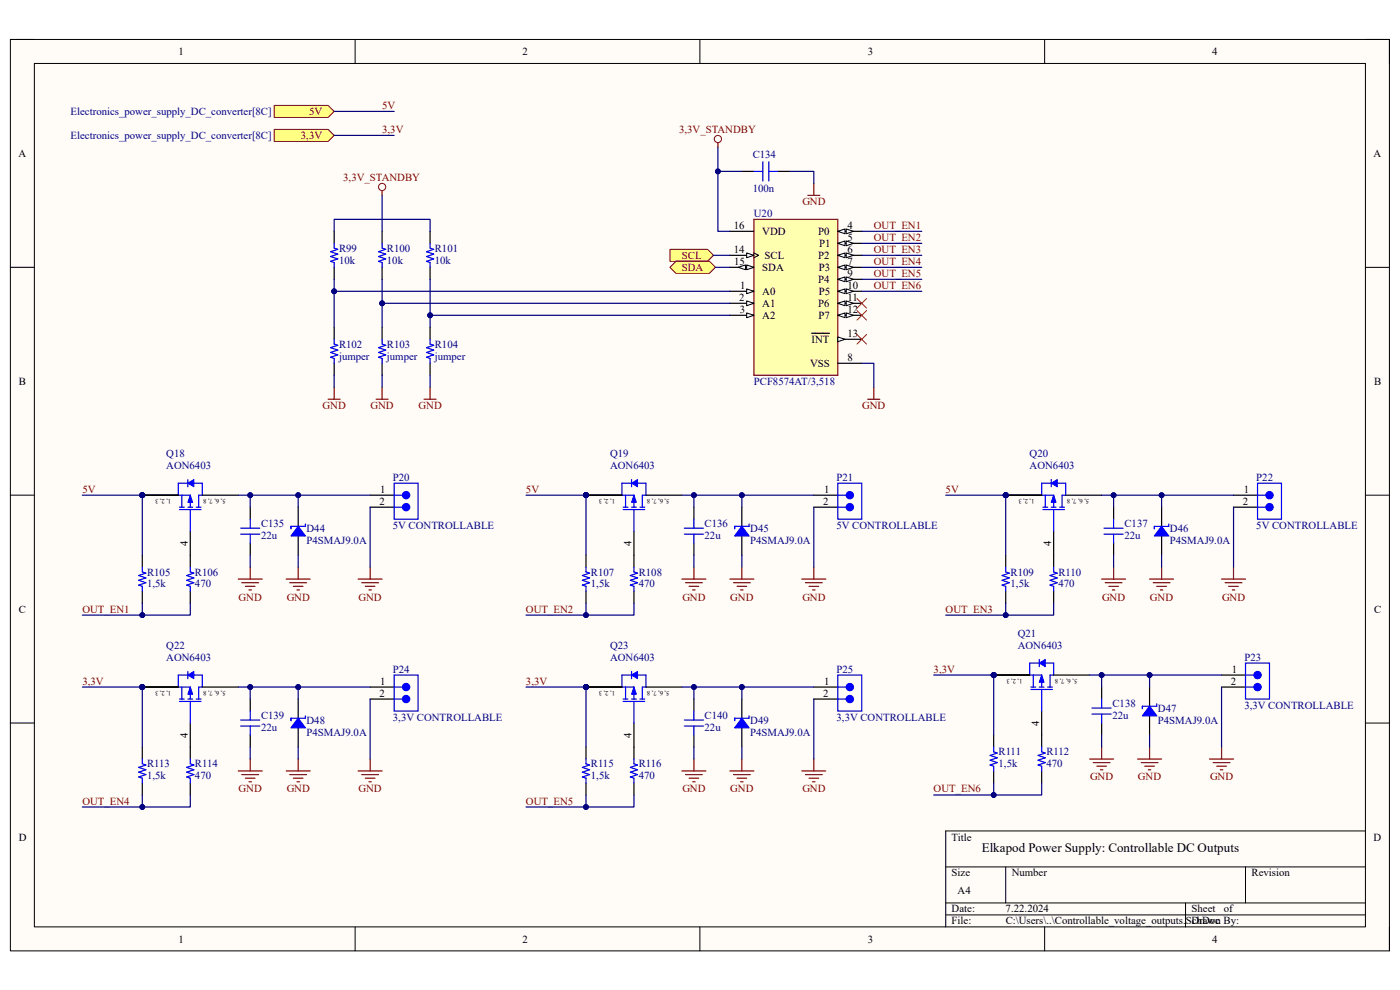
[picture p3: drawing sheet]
<svg xmlns="http://www.w3.org/2000/svg" width="297mm" height="210mm" viewBox="0 0 297 210" stroke-linecap="round" stroke-linejoin="round" font-family="sans-serif">
<defs><g id="words">
<text font-size="2.8" x="208.3" y="180.8">Elkapod Power Supply: Controllable DC Outputs</text>
<g font-size="2.3">
<text x="37.9" y="11.7">1</text>
<text x="110.9" y="11.7">2</text>
<text x="184.1" y="11.7">3</text>
<text x="257.1" y="11.7">4</text>
<text x="3.9" y="33.3">A</text>
<text x="291.4" y="33.3">A</text>
<text x="155.7" y="53.6">14</text>
<text x="155.7" y="48.6">16</text>
<text x="161.7" y="49.8">VDD</text>
<text x="173.6" y="49.8">P0</text>
<text x="173.8" y="52.4">P1</text>
<text x="179.8" y="48.6">4</text>
<text x="179.8" y="51.1">5</text>
<text x="179.8" y="53.6">6</text>
<text x="155.7" y="56.2">15</text>
<text x="161.7" y="57.4">SDA</text>
<text x="162.2" y="54.9">SCL</text>
<text x="173.6" y="54.9">P2</text>
<text x="173.6" y="60">P4</text>
<text x="173.7" y="57.4">P3</text>
<text x="179.8" y="56.2">7</text>
<text x="179.8" y="58.7">9</text>
<text x="156.8" y="63.8">2</text>
<text x="157" y="61.3">1</text>
<text x="161.7" y="62.6">A0</text>
<text x="161.7" y="65.1">A1</text>
<text x="173.6" y="65.1">P6</text>
<text x="173.7" y="62.6">P5</text>
<text x="179.8" y="61.3">10</text>
<text x="179.8" y="63.8">11</text>
<text x="156.9" y="66.4">3</text>
<text x="161.7" y="67.6">A2</text>
<text x="173.7" y="67.6">P7</text>
<text x="179.8" y="71.5">13</text>
<text x="179.8" y="66.4">12</text>
<text x="171.9" y="77.8">VSS</text>
<text x="172.2" y="72.7">INT</text>
<text x="179.8" y="76.5">8</text>
<text x="4" y="81.6">B</text>
<text x="291.5" y="81.6">B</text>
<text x="80.5" y="107.1">2</text>
<text x="80.7" y="104.5">1</text>
<text x="174.7" y="107.1">2</text>
<text x="174.8" y="104.5">1</text>
<text x="263.7" y="107.1">2</text>
<text x="263.9" y="104.5">1</text>
<text x="39.9" y="115.8" transform="rotate(-90 39.9 115.8)">4</text>
<text x="134" y="115.8" transform="rotate(-90 134 115.8)">4</text>
<text x="223" y="115.8" transform="rotate(-90 223 115.8)">4</text>
<text x="4" y="130">C</text>
<text x="291.5" y="130">C</text>
<text x="261.3" y="142.7">1</text>
<text x="80.5" y="147.8">2</text>
<text x="80.7" y="145.2">1</text>
<text x="174.7" y="147.8">2</text>
<text x="174.8" y="145.2">1</text>
<text x="261.2" y="145.2">2</text>
<text x="220.5" y="153.9" transform="rotate(-90 220.5 153.9)">4</text>
<text x="39.9" y="156.5" transform="rotate(-90 39.9 156.5)">4</text>
<text x="134" y="156.5" transform="rotate(-90 134 156.5)">4</text>
<text x="4" y="178.3">D</text>
<text x="201.9" y="178.3">Title</text>
<text x="291.4" y="178.3">D</text>
<text x="201.9" y="185.9">Size</text>
<text x="214.6" y="185.9">Number</text>
<text x="265.5" y="185.9">Revision</text>
<text x="203.2" y="189.7">A4</text>
<text x="201.9" y="193.5">Date:</text>
<text x="201.9" y="196.1">File:</text>
<text x="213.3" y="193.5">7.22.2024</text>
<text x="213.4" y="196.1">C:\Users\..\Controllable_voltage_outputs.SchDoc</text>
<text x="252.8" y="196.1">Drawn By:</text>
<text x="252.8" y="193.5">Sheet</text>
<text x="259.6" y="193.5">of</text>
<text x="37.9" y="199.9">1</text>
<text x="110.9" y="199.9">2</text>
<text x="184.1" y="199.9">3</text>
<text x="257.1" y="199.9">4</text>
</g>
<g font-size="2.3" fill="#800000">
<text x="81.1" y="23.1">5V</text>
<text x="63.8" y="29.5">3,3V</text>
<text x="65.6" y="24.4">5V</text>
<text x="81.1" y="28.2">3,3V</text>
<text x="144.1" y="28.2">3,3V_STANDBY</text>
<text x="72.8" y="38.4">3,3V_STANDBY</text>
<text x="170.2" y="43.5">GND</text>
<text x="185.4" y="48.6">OUT_EN1</text>
<text x="185.4" y="51.1">OUT_EN2</text>
<text x="185.4" y="53.6">OUT_EN3</text>
<text x="144.7" y="54.9">SCL</text>
<text x="144.7" y="57.4">SDA</text>
<text x="185.4" y="56.2">OUT_EN4</text>
<text x="185.4" y="58.7">OUT_EN5</text>
<text x="185.4" y="61.3">OUT_EN6</text>
<text x="68.5" y="86.7">GND</text>
<text x="78.6" y="86.7">GND</text>
<text x="88.8" y="86.7">GND</text>
<text x="182.9" y="86.7">GND</text>
<text x="17.5" y="104.5">5V</text>
<text x="111.6" y="104.5">5V</text>
<text x="200.6" y="104.5">5V</text>
<text x="17.5" y="130">OUT_EN1</text>
<text x="50.6" y="127.4">GND</text>
<text x="60.8" y="127.4">GND</text>
<text x="76.1" y="127.4">GND</text>
<text x="111.6" y="130">OUT_EN2</text>
<text x="144.8" y="127.4">GND</text>
<text x="154.9" y="127.4">GND</text>
<text x="170.2" y="127.4">GND</text>
<text x="200.6" y="130">OUT_EN3</text>
<text x="233.8" y="127.4">GND</text>
<text x="244" y="127.4">GND</text>
<text x="259.2" y="127.4">GND</text>
<text x="198.1" y="142.7">3,3V</text>
<text x="17.5" y="145.2">3,3V</text>
<text x="111.6" y="145.2">3,3V</text>
<text x="231.3" y="165.6">GND</text>
<text x="241.4" y="165.6">GND</text>
<text x="256.7" y="165.6">GND</text>
<text x="17.5" y="170.7">OUT_EN4</text>
<text x="50.6" y="168.1">GND</text>
<text x="60.8" y="168.1">GND</text>
<text x="76.1" y="168.1">GND</text>
<text x="111.6" y="170.7">OUT_EN5</text>
<text x="144.8" y="168.1">GND</text>
<text x="154.9" y="168.1">GND</text>
<text x="170.2" y="168.1">GND</text>
<text x="198.1" y="168.1">OUT_EN6</text>
</g>
<g font-size="2.3" fill="#000080">
<text x="15" y="24.4">Electronics_power_supply_DC_converter[8C]</text>
<text x="15" y="29.5">Electronics_power_supply_DC_converter[8C]</text>
<text x="159.7" y="33.5">C134</text>
<text x="159.7" y="40.7">100n</text>
<text x="159.9" y="46">U20</text>
<text x="71.9" y="53.4">R99</text>
<text x="82.1" y="53.4">R100</text>
<text x="92.2" y="53.4">R101</text>
<text x="71.9" y="55.9">10k</text>
<text x="82.1" y="55.9">10k</text>
<text x="92.2" y="55.9">10k</text>
<text x="71.9" y="76.3">jumper</text>
<text x="71.9" y="73.7">R102</text>
<text x="82.1" y="76.3">jumper</text>
<text x="82.1" y="73.7">R103</text>
<text x="92.2" y="76.3">jumper</text>
<text x="92.2" y="73.7">R104</text>
<text x="159.9" y="81.6">PCF8574AT/3,518</text>
<text x="35.3" y="96.9">Q18</text>
<text x="35.3" y="99.4">AON6403</text>
<text x="83.4" y="102">P20</text>
<text x="129.4" y="96.9">Q19</text>
<text x="129.4" y="99.4">AON6403</text>
<text x="177.5" y="102">P21</text>
<text x="218.4" y="96.9">Q20</text>
<text x="218.4" y="99.4">AON6403</text>
<text x="266.5" y="102">P22</text>
<text x="55.4" y="111.9">C135</text>
<text x="65" y="112.9">D44</text>
<text x="83.4" y="112.1">5V CONTROLLABLE</text>
<text x="149.5" y="111.9">C136</text>
<text x="159.2" y="112.9">D45</text>
<text x="177.5" y="112.1">5V CONTROLLABLE</text>
<text x="238.5" y="111.9">C137</text>
<text x="248.2" y="112.9">D46</text>
<text x="266.5" y="112.1">5V CONTROLLABLE</text>
<text x="55.4" y="114.4">22u</text>
<text x="65" y="115.5">P4SMAJ9.0A</text>
<text x="149.5" y="114.4">22u</text>
<text x="159.2" y="115.5">P4SMAJ9.0A</text>
<text x="238.5" y="114.4">22u</text>
<text x="248.2" y="115.5">P4SMAJ9.0A</text>
<text x="31.2" y="124.6">1,5k</text>
<text x="31.2" y="122.1">R105</text>
<text x="41.4" y="124.6">470</text>
<text x="41.4" y="122.1">R106</text>
<text x="125.3" y="124.6">1,5k</text>
<text x="125.3" y="122.1">R107</text>
<text x="135.5" y="124.6">470</text>
<text x="135.5" y="122.1">R108</text>
<text x="214.4" y="124.6">1,5k</text>
<text x="214.4" y="122.1">R109</text>
<text x="224.5" y="124.6">470</text>
<text x="224.5" y="122.1">R110</text>
<text x="35.3" y="137.6">Q22</text>
<text x="129.4" y="137.6">Q23</text>
<text x="215.9" y="135">Q21</text>
<text x="215.9" y="137.6">AON6403</text>
<text x="35.3" y="140.1">AON6403</text>
<text x="83.4" y="142.7">P24</text>
<text x="129.4" y="140.1">AON6403</text>
<text x="177.5" y="142.7">P25</text>
<text x="264" y="140.1">P23</text>
<text x="55.4" y="155.2">22u</text>
<text x="55.4" y="152.6">C139</text>
<text x="65" y="153.6">D48</text>
<text x="83.4" y="152.9">3,3V CONTROLLABLE</text>
<text x="149.5" y="155.2">22u</text>
<text x="149.5" y="152.6">C140</text>
<text x="159.2" y="153.6">D49</text>
<text x="177.5" y="152.9">3,3V CONTROLLABLE</text>
<text x="236" y="152.6">22u</text>
<text x="236" y="150.1">C138</text>
<text x="245.7" y="151.1">D47</text>
<text x="245.7" y="153.6">P4SMAJ9.0A</text>
<text x="264" y="150.3">3,3V CONTROLLABLE</text>
<text x="65" y="156.2">P4SMAJ9.0A</text>
<text x="159.2" y="156.2">P4SMAJ9.0A</text>
<text x="211.8" y="160.2">R111</text>
<text x="222" y="160.2">R112</text>
<text x="31.2" y="165.3">1,5k</text>
<text x="31.2" y="162.8">R113</text>
<text x="41.4" y="165.3">470</text>
<text x="41.4" y="162.8">R114</text>
<text x="125.3" y="165.3">1,5k</text>
<text x="125.3" y="162.8">R115</text>
<text x="135.5" y="165.3">470</text>
<text x="135.5" y="162.8">R116</text>
<text x="211.8" y="162.8">1,5k</text>
<text x="222" y="162.8">470</text>
</g>
<g font-size="1.4">
<text x="36.3" y="105.8" transform="rotate(-180 36.3 105.8)">1, 2, 3</text>
<text x="47.9" y="105.8" transform="rotate(-180 47.9 105.8)">5, 6, 7, 8</text>
<text x="130.5" y="105.8" transform="rotate(-180 130.5 105.8)">1, 2, 3</text>
<text x="142" y="105.8" transform="rotate(-180 142 105.8)">5, 6, 7, 8</text>
<text x="219.5" y="105.8" transform="rotate(-180 219.5 105.8)">1, 2, 3</text>
<text x="231.1" y="105.8" transform="rotate(-180 231.1 105.8)">5, 6, 7, 8</text>
<text x="36.3" y="146.6" transform="rotate(-180 36.3 146.6)">1, 2, 3</text>
<text x="47.9" y="146.6" transform="rotate(-180 47.9 146.6)">5, 6, 7, 8</text>
<text x="130.5" y="146.6" transform="rotate(-180 130.5 146.6)">1, 2, 3</text>
<text x="142" y="146.6" transform="rotate(-180 142 146.6)">5, 6, 7, 8</text>
<text x="216.9" y="144" transform="rotate(-180 216.9 144)">1, 2, 3</text>
<text x="228.6" y="144" transform="rotate(-180 228.6 144)">5, 6, 7, 8</text>
</g>
</g></defs>
<path d="M2.2 8.4h292.6v193.3h-292.6z" fill-rule="evenodd" fill="#fffcf8"/>
<path d="M2.2 8.4h292.6v193.3h-292.6z" fill="none" stroke="#000" stroke-width=".21"/>
<path d="M7.3 13.5h282.4v183.1h-282.4z" fill-rule="evenodd" fill="#fffcf8"/>
<g fill="none" stroke="#000" stroke-width=".21">
<path d="M2.2 8.4h5.1M7.3 13.5h282.4v183.1h-282.4zM75.3 8.4v5.1M148.5 8.4v5.1M221.6 8.4v5.1M289.7 8.4h5.1v5.1M2.2 56.7h5.1M289.7 56.7h5.1M2.2 105h5.1M289.7 105.1h5.1M2.2 153.4h5.1M289.7 153.4h5.1"/>
<path d="M289.7 176.3h-89.1v20.3M75.3 196.6v5.1M148.5 196.6v5.1M200.6 183.9h89.1M200.6 191.5h89.1M200.6 194.1h89.1M213.4 183.9v7.6M221.6 196.6v5.1M251.5 191.5v5.1M264.2 183.9v7.6M294.8 196.6v5.1"/>
</g>
<path d="M78.5 107.6h5.1M78.5 105h5.1" fill="none" stroke="#000" stroke-width=".25"/>
<path d="M83.6 102.5h5.1v7.6h-5.1z" fill="none" stroke="#00f" stroke-width=".25"/>
<circle cx="86.2" cy="105" r=".76" fill="#00f"/>
<circle cx="86.2" cy="105" r=".76" fill="none" stroke="#00f" stroke-width=".25"/>
<circle cx="86.2" cy="107.6" r=".76" fill="#00f"/>
<g fill="none" stroke="#00f" stroke-width=".25">
<path d="M83.6 107.6h1.8M83.6 105h1.8"/>
<circle cx="86.2" cy="107.6" r=".76"/>
</g>
<path d="M76 122.9h5.1M76.7 123.6h3.6M77.5 124.4h2M78.3 125.1h.5M78.5 120.3v2.6" fill="none" stroke="#800000" stroke-width=".25"/>
<circle cx="30.2" cy="105" r=".51" fill="#000080"/>
<circle cx="30.2" cy="105" r=".51" fill="none" stroke="#000080" stroke-width=".21"/>
<circle cx="30.2" cy="105" r=".51" fill="#000080"/>
<circle cx="30.2" cy="105" r=".51" fill="none" stroke="#000080" stroke-width=".21"/>
<circle cx="30.2" cy="105" r=".51" fill="#000080"/>
<circle cx="30.2" cy="105" r=".51" fill="none" stroke="#000080" stroke-width=".21"/>
<path d="M40.4 112.7v5.1" fill="none" stroke="#000" stroke-width=".25"/>
<path d="M37.8 105h2.6v2.6M38.1 108.1h4.6M38.1 107.6h1M38.6 105v2.6M39.9 107.6h1M40.4 108.1v4.6M41.6 107.6h1.1M42.1 105v2.6" fill="none" stroke="#00f" stroke-width=".25"/>
<path d="M40.4 105l.5 1.6h-1z" fill="#00f"/>
<path d="M40.4 105l.5 1.6h-1z" fill="none" stroke="#00f" stroke-width=".21"/>
<path d="M39.9 102.5h-2.1v2.5M41.1 102.5h1.8v2.5h-.8" fill="none" stroke="#00f" stroke-width=".25"/>
<path d="M39.9 102.5l1.2-.8v1.6z" fill="#00f"/>
<path d="M39.9 102.5l1.2-.8v1.6z" fill="none" stroke="#00f" stroke-width=".21"/>
<path d="M39.9 101.7v1.6" fill="none" stroke="#00f" stroke-width=".25"/>
<path d="M30.2 105h7.6" fill="none" stroke="#000" stroke-width=".25"/>
<circle cx="30.2" cy="105" r=".51" fill="#000080"/>
<circle cx="30.2" cy="105" r=".51" fill="none" stroke="#000080" stroke-width=".21"/>
<path d="M30.2 105h7.6" fill="none" stroke="#000" stroke-width=".25"/>
<circle cx="30.2" cy="105" r=".51" fill="#000080"/>
<circle cx="30.2" cy="105" r=".51" fill="none" stroke="#000080" stroke-width=".21"/>
<path d="M30.2 105h7.6" fill="none" stroke="#000" stroke-width=".25"/>
<circle cx="30.2" cy="105" r=".51" fill="#000080"/>
<circle cx="30.2" cy="105" r=".51" fill="none" stroke="#000080" stroke-width=".21"/>
<path d="M30.2 117.8v2.5M40.4 117.8v2.5M42.9 105h7.6M53.1 107.6v2.5M53.1 115.2v2.6M63.3 107.6v4.1M63.3 113.7v4.1M30.2 125.4v2.5M40.4 125.4v2.5" fill="none" stroke="#000" stroke-width=".25"/>
<path d="M51 112h4.1M51 113.3h4.1M53.1 110.1v1.9M53.1 113.3v1.9M30.2 120.3v1l.8 .3-1.6 .5 1.6 .5-1.6 .5 1.6 .5-1.6 .5 .8 .3v1M40.4 120.3v1l.7 .3-1.5 .5 1.5 .5-1.5 .5 1.5 .5-1.5 .5 .8 .3v1" fill="none" stroke="#00f" stroke-width=".25"/>
<path d="M50.5 122.9h5.1M51.3 123.6h3.6M52.1 124.4h2M52.8 125.1h.5M53.1 120.3v2.6" fill="none" stroke="#800000" stroke-width=".25"/>
<path d="M63.3 111.7l1.5 2h-3.1z" fill="#00f"/>
<path d="M63.3 111.7l1.5 2h-3.1zM64.8 111.2v.5h-3.1v.5M177.7 102.5h5.1v7.6h-5.1z" fill="none" stroke="#00f" stroke-width=".25"/>
<path d="M60.7 122.9h5.1M61.5 123.6h3.5M62.2 124.4h2.1M63 125.1h.5M63.3 120.3v2.6" fill="none" stroke="#800000" stroke-width=".25"/>
<path d="M172.7 107.6h5M172.7 105.1h5" fill="none" stroke="#000" stroke-width=".25"/>
<circle cx="180.3" cy="105.1" r=".76" fill="#00f"/>
<circle cx="180.3" cy="105.1" r=".76" fill="none" stroke="#00f" stroke-width=".25"/>
<circle cx="180.3" cy="107.6" r=".76" fill="#00f"/>
<g fill="none" stroke="#00f" stroke-width=".25">
<path d="M177.7 107.6h1.8M177.7 105.1h1.8"/>
<circle cx="180.3" cy="107.6" r=".76"/>
</g>
<path d="M170.1 122.9h5.1M170.9 123.6h3.5M171.6 124.4h2.1M172.4 125.1h.5M172.7 120.3v2.6" fill="none" stroke="#800000" stroke-width=".25"/>
<circle cx="124.3" cy="105" r=".51" fill="#000080"/>
<circle cx="124.3" cy="105" r=".51" fill="none" stroke="#000080" stroke-width=".21"/>
<circle cx="124.3" cy="105" r=".51" fill="#000080"/>
<circle cx="124.3" cy="105" r=".51" fill="none" stroke="#000080" stroke-width=".21"/>
<circle cx="124.3" cy="105" r=".51" fill="#000080"/>
<circle cx="124.3" cy="105" r=".51" fill="none" stroke="#000080" stroke-width=".21"/>
<path d="M134.5 112.7v5.1" fill="none" stroke="#000" stroke-width=".25"/>
<path d="M131.9 105h2.6v2.6M132.2 108.1h4.6M132.2 107.6h1M132.7 105v2.6M134 107.6h1M134.5 108.1v4.6M135.8 107.6h1M136.3 105v2.6" fill="none" stroke="#00f" stroke-width=".25"/>
<path d="M134.5 105l.5 1.6h-1z" fill="#00f"/>
<path d="M134.5 105l.5 1.6h-1z" fill="none" stroke="#00f" stroke-width=".21"/>
<path d="M134 102.5h-2.1v2.5M135.3 102.5h1.7v2.5h-.7" fill="none" stroke="#00f" stroke-width=".25"/>
<path d="M134 102.5l1.3-.8v1.6z" fill="#00f"/>
<path d="M134 102.5l1.3-.8v1.6z" fill="none" stroke="#00f" stroke-width=".21"/>
<path d="M134 101.7v1.6" fill="none" stroke="#00f" stroke-width=".25"/>
<path d="M124.3 105h7.6" fill="none" stroke="#000" stroke-width=".25"/>
<circle cx="124.3" cy="105" r=".51" fill="#000080"/>
<circle cx="124.3" cy="105" r=".51" fill="none" stroke="#000080" stroke-width=".21"/>
<path d="M124.3 105h7.6" fill="none" stroke="#000" stroke-width=".25"/>
<circle cx="124.3" cy="105" r=".51" fill="#000080"/>
<circle cx="124.3" cy="105" r=".51" fill="none" stroke="#000080" stroke-width=".21"/>
<path d="M124.3 105h7.6" fill="none" stroke="#000" stroke-width=".25"/>
<circle cx="124.3" cy="105" r=".51" fill="#000080"/>
<circle cx="124.3" cy="105" r=".51" fill="none" stroke="#000080" stroke-width=".21"/>
<path d="M124.3 117.8v2.5M134.5 117.8v2.5M137 105h7.7M147.2 107.6v2.5M147.2 115.2v2.6M157.4 107.6v4.1M157.4 113.7v4.1M124.3 125.4v2.5M134.5 125.4v2.5" fill="none" stroke="#000" stroke-width=".25"/>
<path d="M145.2 112h4M145.2 113.3h4M147.2 110.1v1.9M147.2 113.3v1.9M124.3 120.3v1l.8 .3-1.6 .5 1.6 .5-1.6 .5 1.6 .5-1.6 .5 .8 .3v1M134.5 120.3v1l.8 .3-1.6 .5 1.6 .5-1.6 .5 1.6 .5-1.6 .5 .8 .3v1" fill="none" stroke="#00f" stroke-width=".25"/>
<path d="M144.7 122.9h5.1M145.4 123.6h3.6M146.2 124.4h2M147 125.1h.5M147.2 120.3v2.6" fill="none" stroke="#800000" stroke-width=".25"/>
<path d="M157.4 111.7l1.5 2h-3z" fill="#00f"/>
<path d="M157.4 111.7l1.5 2h-3zM158.9 111.2v.5h-3v.5M266.8 102.5h5.1v7.6h-5.1z" fill="none" stroke="#00f" stroke-width=".25"/>
<path d="M154.8 122.9h5.1M155.6 123.6h3.6M156.4 124.4h2M157.1 125.1h.5M157.4 120.3v2.6" fill="none" stroke="#800000" stroke-width=".25"/>
<path d="M261.7 107.6h5.1M261.7 105.1h5.1" fill="none" stroke="#000" stroke-width=".25"/>
<circle cx="269.3" cy="105.1" r=".76" fill="#00f"/>
<circle cx="269.3" cy="105.1" r=".76" fill="none" stroke="#00f" stroke-width=".25"/>
<circle cx="269.3" cy="107.6" r=".76" fill="#00f"/>
<g fill="none" stroke="#00f" stroke-width=".25">
<path d="M266.8 107.6h1.8M266.8 105.1h1.8"/>
<circle cx="269.3" cy="107.6" r=".76"/>
</g>
<path d="M259.2 122.9h5M259.9 123.6h3.6M260.7 124.4h2M261.4 125.1h.5M261.7 120.3v2.6" fill="none" stroke="#800000" stroke-width=".25"/>
<circle cx="213.4" cy="105.1" r=".51" fill="#000080"/>
<circle cx="213.4" cy="105.1" r=".51" fill="none" stroke="#000080" stroke-width=".21"/>
<circle cx="213.4" cy="105.1" r=".51" fill="#000080"/>
<circle cx="213.4" cy="105.1" r=".51" fill="none" stroke="#000080" stroke-width=".21"/>
<circle cx="213.4" cy="105.1" r=".51" fill="#000080"/>
<circle cx="213.4" cy="105.1" r=".51" fill="none" stroke="#000080" stroke-width=".21"/>
<path d="M223.5 112.7v5.1" fill="none" stroke="#000" stroke-width=".25"/>
<path d="M221 105.1h2.5v2.5M221.2 108.1h4.6M221.2 107.6h1.1M221.8 105.1v2.5M223 107.6h1M223.5 108.1v4.6M224.8 107.6h1M225.3 105.1v2.5" fill="none" stroke="#00f" stroke-width=".25"/>
<path d="M223.5 105.1l.5 1.5h-1z" fill="#00f"/>
<path d="M223.5 105.1l.5 1.5h-1z" fill="none" stroke="#00f" stroke-width=".21"/>
<path d="M223 102.5h-2v2.6M224.3 102.5h1.8v2.6h-.8" fill="none" stroke="#00f" stroke-width=".25"/>
<path d="M223 102.5l1.3-.8v1.6z" fill="#00f"/>
<path d="M223 102.5l1.3-.8v1.6z" fill="none" stroke="#00f" stroke-width=".21"/>
<path d="M223 101.7v1.6" fill="none" stroke="#00f" stroke-width=".25"/>
<path d="M213.4 105.1h7.6" fill="none" stroke="#000" stroke-width=".25"/>
<circle cx="213.4" cy="105.1" r=".51" fill="#000080"/>
<circle cx="213.4" cy="105.1" r=".51" fill="none" stroke="#000080" stroke-width=".21"/>
<path d="M213.4 105.1h7.6" fill="none" stroke="#000" stroke-width=".25"/>
<circle cx="213.4" cy="105.1" r=".51" fill="#000080"/>
<circle cx="213.4" cy="105.1" r=".51" fill="none" stroke="#000080" stroke-width=".21"/>
<path d="M213.4 105.1h7.6" fill="none" stroke="#000" stroke-width=".25"/>
<circle cx="213.4" cy="105.1" r=".51" fill="#000080"/>
<circle cx="213.4" cy="105.1" r=".51" fill="none" stroke="#000080" stroke-width=".21"/>
<path d="M213.4 117.8v2.5M223.5 117.8v2.5M226.1 105.1h7.6M236.3 107.6v2.5M236.3 115.2v2.6M246.4 107.6v4.1M246.4 113.7v4.1M213.4 125.4v2.5M223.5 125.4v2.5" fill="none" stroke="#000" stroke-width=".25"/>
<path d="M234.2 112h4.1M234.2 113.3h4.1M236.3 110.1v1.9M236.3 113.3v1.9M213.4 120.3v1l.7 .3-1.5 .5 1.5 .5-1.5 .5 1.5 .5-1.5 .5 .8 .3v1M223.5 120.3v1l.8 .3-1.5 .5 1.5 .5-1.5 .5 1.5 .5-1.5 .5 .7 .3v1" fill="none" stroke="#00f" stroke-width=".25"/>
<path d="M233.7 122.9h5.1M234.5 123.6h3.5M235.2 124.4h2.1M236 125.1h.5M236.3 120.3v2.6" fill="none" stroke="#800000" stroke-width=".25"/>
<path d="M246.4 111.7l1.6 2h-3.1z" fill="#00f"/>
<path d="M246.4 111.7l1.6 2h-3.1zM248 111.2v.5h-3.1v.5M83.6 143.2h5.1v7.6h-5.1z" fill="none" stroke="#00f" stroke-width=".25"/>
<path d="M243.9 122.9h5.1M244.6 123.6h3.6M245.4 124.4h2M246.2 125.1h.5M246.4 120.3v2.6" fill="none" stroke="#800000" stroke-width=".25"/>
<path d="M78.5 148.3h5.1M78.5 145.7h5.1" fill="none" stroke="#000" stroke-width=".25"/>
<circle cx="86.2" cy="145.7" r=".76" fill="#00f"/>
<circle cx="86.2" cy="145.7" r=".76" fill="none" stroke="#00f" stroke-width=".25"/>
<circle cx="86.2" cy="148.3" r=".76" fill="#00f"/>
<g fill="none" stroke="#00f" stroke-width=".25">
<path d="M83.6 148.3h1.8M83.6 145.7h1.8"/>
<circle cx="86.2" cy="148.3" r=".76"/>
</g>
<path d="M76 163.6h5.1M76.7 164.3h3.6M77.5 165.1h2M78.3 165.8h.5M78.5 161v2.6" fill="none" stroke="#800000" stroke-width=".25"/>
<circle cx="30.2" cy="145.7" r=".51" fill="#000080"/>
<circle cx="30.2" cy="145.7" r=".51" fill="none" stroke="#000080" stroke-width=".21"/>
<circle cx="30.2" cy="145.7" r=".51" fill="#000080"/>
<circle cx="30.2" cy="145.7" r=".51" fill="none" stroke="#000080" stroke-width=".21"/>
<circle cx="30.2" cy="145.7" r=".51" fill="#000080"/>
<circle cx="30.2" cy="145.7" r=".51" fill="none" stroke="#000080" stroke-width=".21"/>
<path d="M40.4 153.4v5.1" fill="none" stroke="#000" stroke-width=".25"/>
<path d="M37.8 145.7h2.6v2.6M38.1 148.8h4.6M38.1 148.3h1M38.6 145.7v2.6M39.9 148.3h1M40.4 148.8v4.6M41.6 148.3h1.1M42.1 145.7v2.6" fill="none" stroke="#00f" stroke-width=".25"/>
<path d="M40.4 145.7l.5 1.6h-1z" fill="#00f"/>
<path d="M40.4 145.7l.5 1.6h-1z" fill="none" stroke="#00f" stroke-width=".21"/>
<path d="M39.9 143.2h-2.1v2.5M41.1 143.2h1.8v2.5h-.8" fill="none" stroke="#00f" stroke-width=".25"/>
<path d="M39.9 143.2l1.2-.8v1.6z" fill="#00f"/>
<path d="M39.9 143.2l1.2-.8v1.6z" fill="none" stroke="#00f" stroke-width=".21"/>
<path d="M39.9 142.4v1.6" fill="none" stroke="#00f" stroke-width=".25"/>
<path d="M30.2 145.7h7.6" fill="none" stroke="#000" stroke-width=".25"/>
<circle cx="30.2" cy="145.7" r=".51" fill="#000080"/>
<circle cx="30.2" cy="145.7" r=".51" fill="none" stroke="#000080" stroke-width=".21"/>
<path d="M30.2 145.7h7.6" fill="none" stroke="#000" stroke-width=".25"/>
<circle cx="30.2" cy="145.7" r=".51" fill="#000080"/>
<circle cx="30.2" cy="145.7" r=".51" fill="none" stroke="#000080" stroke-width=".21"/>
<path d="M30.2 145.7h7.6" fill="none" stroke="#000" stroke-width=".25"/>
<circle cx="30.2" cy="145.7" r=".51" fill="#000080"/>
<circle cx="30.2" cy="145.7" r=".51" fill="none" stroke="#000080" stroke-width=".21"/>
<path d="M30.2 158.5v2.5M40.4 158.5v2.5M42.9 145.7h7.6M53.1 148.3v2.5M53.1 155.9v2.6M63.3 148.3v4.1M63.3 154.4v4.1M30.2 166.1v2.5M40.4 166.1v2.5" fill="none" stroke="#000" stroke-width=".25"/>
<path d="M51 152.7h4.1M51 154h4.1M53.1 150.8v1.9M53.1 154v1.9M30.2 161v1l.8 .3-1.6 .5 1.6 .5-1.6 .5 1.6 .5-1.6 .5 .8 .3v1M40.4 161v1l.7 .3-1.5 .5 1.5 .5-1.5 .5 1.5 .5-1.5 .5 .8 .3v1" fill="none" stroke="#00f" stroke-width=".25"/>
<path d="M50.5 163.6h5.1M51.3 164.3h3.6M52.1 165.1h2M52.8 165.8h.5M53.1 161v2.6" fill="none" stroke="#800000" stroke-width=".25"/>
<path d="M63.3 152.4l1.5 2h-3.1z" fill="#00f"/>
<path d="M63.3 152.4l1.5 2h-3.1zM64.8 151.9v.5h-3.1v.5M177.7 143.2h5.1v7.6h-5.1z" fill="none" stroke="#00f" stroke-width=".25"/>
<path d="M60.7 163.6h5.1M61.5 164.3h3.5M62.2 165.1h2.1M63 165.8h.5M63.3 161v2.6" fill="none" stroke="#800000" stroke-width=".25"/>
<path d="M172.7 148.3h5M172.7 145.8h5" fill="none" stroke="#000" stroke-width=".25"/>
<circle cx="180.3" cy="145.8" r=".76" fill="#00f"/>
<circle cx="180.3" cy="145.8" r=".76" fill="none" stroke="#00f" stroke-width=".25"/>
<circle cx="180.3" cy="148.3" r=".76" fill="#00f"/>
<g fill="none" stroke="#00f" stroke-width=".25">
<path d="M177.7 148.3h1.8M177.7 145.8h1.8"/>
<circle cx="180.3" cy="148.3" r=".76"/>
</g>
<path d="M170.1 163.6h5.1M170.9 164.3h3.5M171.6 165.1h2.1M172.4 165.8h.5M172.7 161v2.6" fill="none" stroke="#800000" stroke-width=".25"/>
<circle cx="124.3" cy="145.7" r=".51" fill="#000080"/>
<circle cx="124.3" cy="145.7" r=".51" fill="none" stroke="#000080" stroke-width=".21"/>
<circle cx="124.3" cy="145.7" r=".51" fill="#000080"/>
<circle cx="124.3" cy="145.7" r=".51" fill="none" stroke="#000080" stroke-width=".21"/>
<circle cx="124.3" cy="145.7" r=".51" fill="#000080"/>
<circle cx="124.3" cy="145.7" r=".51" fill="none" stroke="#000080" stroke-width=".21"/>
<path d="M134.5 153.4v5.1" fill="none" stroke="#000" stroke-width=".25"/>
<path d="M131.9 145.7h2.6v2.6M132.2 148.8h4.6M132.2 148.3h1M132.7 145.7v2.6M134 148.3h1M134.5 148.8v4.6M135.8 148.3h1M136.3 145.7v2.6" fill="none" stroke="#00f" stroke-width=".25"/>
<path d="M134.5 145.7l.5 1.6h-1z" fill="#00f"/>
<path d="M134.5 145.7l.5 1.6h-1z" fill="none" stroke="#00f" stroke-width=".21"/>
<path d="M134 143.2h-2.1v2.5M135.3 143.2h1.7v2.5h-.7" fill="none" stroke="#00f" stroke-width=".25"/>
<path d="M134 143.2l1.3-.8v1.6z" fill="#00f"/>
<path d="M134 143.2l1.3-.8v1.6z" fill="none" stroke="#00f" stroke-width=".21"/>
<path d="M134 142.4v1.6" fill="none" stroke="#00f" stroke-width=".25"/>
<path d="M124.3 145.7h7.6" fill="none" stroke="#000" stroke-width=".25"/>
<circle cx="124.3" cy="145.7" r=".51" fill="#000080"/>
<circle cx="124.3" cy="145.7" r=".51" fill="none" stroke="#000080" stroke-width=".21"/>
<path d="M124.3 145.7h7.6" fill="none" stroke="#000" stroke-width=".25"/>
<circle cx="124.3" cy="145.7" r=".51" fill="#000080"/>
<circle cx="124.3" cy="145.7" r=".51" fill="none" stroke="#000080" stroke-width=".21"/>
<path d="M124.3 145.7h7.6" fill="none" stroke="#000" stroke-width=".25"/>
<circle cx="124.3" cy="145.7" r=".51" fill="#000080"/>
<circle cx="124.3" cy="145.7" r=".51" fill="none" stroke="#000080" stroke-width=".21"/>
<path d="M124.3 158.5v2.5M134.5 158.5v2.5M137 145.7h7.7M147.2 148.3v2.5M147.2 155.9v2.6M157.4 148.3v4.1M157.4 154.4v4.1M124.3 166.1v2.5M134.5 166.1v2.5" fill="none" stroke="#000" stroke-width=".25"/>
<path d="M145.2 152.7h4M145.2 154h4M147.2 150.8v1.9M147.2 154v1.9M124.3 161v1l.8 .3-1.6 .5 1.6 .5-1.6 .5 1.6 .5-1.6 .5 .8 .3v1M134.5 161v1l.8 .3-1.6 .5 1.6 .5-1.6 .5 1.6 .5-1.6 .5 .8 .3v1" fill="none" stroke="#00f" stroke-width=".25"/>
<path d="M144.7 163.6h5.1M145.4 164.3h3.6M146.2 165.1h2M147 165.8h.5M147.2 161v2.6" fill="none" stroke="#800000" stroke-width=".25"/>
<path d="M157.4 152.4l1.5 2h-3z" fill="#00f"/>
<path d="M157.4 152.4l1.5 2h-3zM158.9 151.9v.5h-3v.5M264.2 140.7h5.1v7.6h-5.1z" fill="none" stroke="#00f" stroke-width=".25"/>
<path d="M154.8 163.6h5.1M155.6 164.3h3.6M156.4 165.1h2M157.1 165.8h.5M157.4 161v2.6" fill="none" stroke="#800000" stroke-width=".25"/>
<path d="M259.2 145.8h5M259.2 143.2h5" fill="none" stroke="#000" stroke-width=".25"/>
<circle cx="266.8" cy="143.2" r=".76" fill="#00f"/>
<circle cx="266.8" cy="143.2" r=".76" fill="none" stroke="#00f" stroke-width=".25"/>
<circle cx="266.8" cy="145.8" r=".76" fill="#00f"/>
<g fill="none" stroke="#00f" stroke-width=".25">
<path d="M264.2 145.8h1.8M264.2 143.2h1.8"/>
<circle cx="266.8" cy="145.8" r=".76"/>
</g>
<path d="M259.2 158.5v2.5M256.6 161h5.1M257.4 161.8h3.5M258.1 162.5h2.1M258.9 163.3h.5" fill="none" stroke="#800000" stroke-width=".25"/>
<circle cx="210.8" cy="143.2" r=".51" fill="#000080"/>
<circle cx="210.8" cy="143.2" r=".51" fill="none" stroke="#000080" stroke-width=".21"/>
<circle cx="210.8" cy="143.2" r=".51" fill="#000080"/>
<circle cx="210.8" cy="143.2" r=".51" fill="none" stroke="#000080" stroke-width=".21"/>
<circle cx="210.8" cy="143.2" r=".51" fill="#000080"/>
<circle cx="210.8" cy="143.2" r=".51" fill="none" stroke="#000080" stroke-width=".21"/>
<path d="M221 150.8v5.1" fill="none" stroke="#000" stroke-width=".25"/>
<path d="M218.5 143.2h2.5v2.6M218.7 146.3h4.6M218.7 145.8h1M219.2 143.2v2.6M220.5 145.8h1M221 146.3v4.5M222.3 145.8h1M222.8 143.2v2.6" fill="none" stroke="#00f" stroke-width=".25"/>
<path d="M221 143.2l.5 1.5h-1z" fill="#00f"/>
<path d="M221 143.2l.5 1.5h-1z" fill="none" stroke="#00f" stroke-width=".21"/>
<path d="M220.5 140.7h-2v2.5M221.8 140.7h1.7v2.5h-.7" fill="none" stroke="#00f" stroke-width=".25"/>
<path d="M220.5 140.7l1.3-.8v1.5z" fill="#00f"/>
<path d="M220.5 140.7l1.3-.8v1.5z" fill="none" stroke="#00f" stroke-width=".21"/>
<path d="M220.5 139.9v1.5" fill="none" stroke="#00f" stroke-width=".25"/>
<path d="M210.8 143.2h7.7" fill="none" stroke="#000" stroke-width=".25"/>
<circle cx="210.8" cy="143.2" r=".51" fill="#000080"/>
<circle cx="210.8" cy="143.2" r=".51" fill="none" stroke="#000080" stroke-width=".21"/>
<path d="M210.8 143.2h7.7" fill="none" stroke="#000" stroke-width=".25"/>
<circle cx="210.8" cy="143.2" r=".51" fill="#000080"/>
<circle cx="210.8" cy="143.2" r=".51" fill="none" stroke="#000080" stroke-width=".21"/>
<path d="M210.8 143.2h7.7" fill="none" stroke="#000" stroke-width=".25"/>
<circle cx="210.8" cy="143.2" r=".51" fill="#000080"/>
<circle cx="210.8" cy="143.2" r=".51" fill="none" stroke="#000080" stroke-width=".21"/>
<path d="M210.8 155.9v2.6M221 155.9v2.6M223.5 143.2h7.7M233.7 145.8v2.5M233.7 153.4v2.5M243.9 145.8v4M243.9 151.9v4M210.8 163.6v2.5M221 163.6v2.5" fill="none" stroke="#000" stroke-width=".25"/>
<path d="M210.8 158.5v1l.8 .2-1.6 .6 1.6 .5-1.6 .5 1.6 .5-1.6 .5 .8 .2v1.1M221 158.5v1l.8 .2-1.6 .6 1.6 .5-1.6 .5 1.6 .5-1.6 .5 .8 .2v1.1M231.7 150.2h4M231.7 151.5h4M233.7 148.3v1.9M233.7 151.5v1.9" fill="none" stroke="#00f" stroke-width=".25"/>
<path d="M233.7 158.5v2.5M231.2 161h5.1M231.9 161.8h3.6M232.7 162.5h2M233.5 163.3h.5" fill="none" stroke="#800000" stroke-width=".25"/>
<path d="M243.9 149.8l1.5 2.1h-3z" fill="#00f"/>
<path d="M243.9 149.8l1.5 2.1h-3zM245.4 149.3v.5h-3v.5" fill="none" stroke="#00f" stroke-width=".25"/>
<path d="M243.9 158.5v2.5M241.3 161h5.1M242.1 161.8h3.6M242.9 162.5h2M243.6 163.3h.5" fill="none" stroke="#800000" stroke-width=".25"/>
<path d="M159.9 46.5h17.8v33.1h-17.8z" fill-rule="evenodd" fill="#ffffb0"/>
<path d="M159.9 46.5h17.8v33.1h-17.8z" fill="none" stroke="#800000" stroke-width=".25"/>
<path d="M154.8 49.1h5.1M177.7 72h5.1" fill="none" stroke="#000" stroke-width=".25"/>
<path d="M177.7 71.5l1.6 .5-1.6 .5z" fill="#f8fcff"/>
<path d="M177.7 71.5l1.6 .5-1.6 .5z" fill="none" stroke="#000" stroke-width=".21"/>
<path d="M154.8 61.8h5.1M172.2 70.7h3.8" fill="none" stroke="#000" stroke-width=".25"/>
<path d="M158.4 61.3l1.5 .5-1.5 .5z" fill="#f8fcff"/>
<path d="M158.4 61.3l1.5 .5-1.5 .5z" fill="none" stroke="#000" stroke-width=".21"/>
<path d="M154.8 64.3h5.1" fill="none" stroke="#000" stroke-width=".25"/>
<path d="M158.4 63.8l1.5 .5-1.5 .5z" fill="#f8fcff"/>
<path d="M158.4 63.8l1.5 .5-1.5 .5z" fill="none" stroke="#000" stroke-width=".21"/>
<path d="M154.8 66.9h5.1" fill="none" stroke="#000" stroke-width=".25"/>
<path d="M158.4 66.4l1.5 .5-1.5 .5z" fill="#f8fcff"/>
<path d="M158.4 66.4l1.5 .5-1.5 .5z" fill="none" stroke="#000" stroke-width=".21"/>
<path d="M177.7 49.1h5.1" fill="none" stroke="#000" stroke-width=".25"/>
<path d="M177.7 49.1l1.6-.5v1z" fill="#f8fcff"/>
<path d="M177.7 49.1l1.6-.5v1z" fill="none" stroke="#000" stroke-width=".21"/>
<path d="M179.5 48.6l1.5 .5-1.5 .5z" fill="#f8fcff"/>
<path d="M179.5 48.6l1.5 .5-1.5 .5z" fill="none" stroke="#000" stroke-width=".21"/>
<path d="M177.7 51.6h5.1" fill="none" stroke="#000" stroke-width=".25"/>
<path d="M177.7 51.6l1.6-.5v1z" fill="#f8fcff"/>
<path d="M177.7 51.6l1.6-.5v1z" fill="none" stroke="#000" stroke-width=".21"/>
<path d="M179.5 51.1l1.5 .5-1.5 .5z" fill="#f8fcff"/>
<path d="M179.5 51.1l1.5 .5-1.5 .5z" fill="none" stroke="#000" stroke-width=".21"/>
<path d="M177.7 54.2h5.1" fill="none" stroke="#000" stroke-width=".25"/>
<path d="M177.7 54.2l1.6-.5v1z" fill="#f8fcff"/>
<path d="M177.7 54.2l1.6-.5v1z" fill="none" stroke="#000" stroke-width=".21"/>
<path d="M179.5 53.7l1.5 .5-1.5 .5z" fill="#f8fcff"/>
<path d="M179.5 53.7l1.5 .5-1.5 .5z" fill="none" stroke="#000" stroke-width=".21"/>
<path d="M177.7 56.7h5.1" fill="none" stroke="#000" stroke-width=".25"/>
<path d="M177.7 56.7l1.6-.5v1z" fill="#f8fcff"/>
<path d="M177.7 56.7l1.6-.5v1z" fill="none" stroke="#000" stroke-width=".21"/>
<path d="M179.5 56.2l1.5 .5-1.5 .5z" fill="#f8fcff"/>
<path d="M179.5 56.2l1.5 .5-1.5 .5z" fill="none" stroke="#000" stroke-width=".21"/>
<path d="M177.7 59.3h5.1" fill="none" stroke="#000" stroke-width=".25"/>
<path d="M177.7 59.3l1.6-.6v1.1z" fill="#f8fcff"/>
<path d="M177.7 59.3l1.6-.6v1.1z" fill="none" stroke="#000" stroke-width=".21"/>
<path d="M179.5 58.7l1.5 .6-1.5 .5z" fill="#f8fcff"/>
<path d="M179.5 58.7l1.5 .6-1.5 .5z" fill="none" stroke="#000" stroke-width=".21"/>
<path d="M177.7 61.8h5.1" fill="none" stroke="#000" stroke-width=".25"/>
<path d="M177.7 61.8l1.6-.5v1z" fill="#f8fcff"/>
<path d="M177.7 61.8l1.6-.5v1z" fill="none" stroke="#000" stroke-width=".21"/>
<path d="M179.5 61.3l1.5 .5-1.5 .5z" fill="#f8fcff"/>
<path d="M179.5 61.3l1.5 .5-1.5 .5z" fill="none" stroke="#000" stroke-width=".21"/>
<path d="M177.7 64.3h5.1" fill="none" stroke="#000" stroke-width=".25"/>
<path d="M177.7 64.3l1.6-.5v1.1z" fill="#f8fcff"/>
<path d="M177.7 64.3l1.6-.5v1.1z" fill="none" stroke="#000" stroke-width=".21"/>
<path d="M179.5 63.8l1.5 .5-1.5 .6z" fill="#f8fcff"/>
<path d="M179.5 63.8l1.5 .5-1.5 .6z" fill="none" stroke="#000" stroke-width=".21"/>
<path d="M177.7 66.9h5.1" fill="none" stroke="#000" stroke-width=".25"/>
<path d="M177.7 66.9l1.6-.5v1z" fill="#f8fcff"/>
<path d="M177.7 66.9l1.6-.5v1z" fill="none" stroke="#000" stroke-width=".21"/>
<path d="M179.5 66.4l1.5 .5-1.5 .5z" fill="#f8fcff"/>
<path d="M179.5 66.4l1.5 .5-1.5 .5z" fill="none" stroke="#000" stroke-width=".21"/>
<path d="M154.8 54.2h5.1" fill="none" stroke="#000" stroke-width=".25"/>
<path d="M158.4 53.7l1.5 .5-1.5 .5z" fill="#f8fcff"/>
<path d="M158.4 53.7l1.5 .5-1.5 .5zM159.9 53.7l1.1 .5-1.1 .5" fill="none" stroke="#000" stroke-width=".21"/>
<path d="M154.8 56.7h5.1" fill="none" stroke="#000" stroke-width=".25"/>
<path d="M158.4 56.2l1.5 .5-1.5 .5z" fill="#f8fcff"/>
<path d="M158.4 56.2l1.5 .5-1.5 .5z" fill="none" stroke="#000" stroke-width=".21"/>
<path d="M156.6 56.7l1.6-.5v1z" fill="#f8fcff"/>
<path d="M156.6 56.7l1.6-.5v1z" fill="none" stroke="#000" stroke-width=".21"/>
<g fill="none" stroke="#000" stroke-width=".25">
<path d="M157.4 36.4h2.5M165 36.4h2.6M70.9 49.1v2.5M70.9 56.7v2.6M81.1 49.1v2.5M81.1 56.7v2.6M91.2 49.1v2.5M91.2 56.7v2.6M70.9 69.4v2.6M70.9 77.1v2.5M81.1 69.4v2.6M81.1 77.1v2.5"/>
<path d="M91.2 69.4v2.6M91.2 77.1v2.5M177.7 77.1h5.1"/>
</g>
<path d="M152.3 30.3v1M172.7 38.9v2.5M81.1 40.4v1M171.4 41.4h2.5M69.6 84.7h2.6M70.9 82.1v2.6M79.8 84.7h2.5M81.1 82.1v2.6M90 84.7h2.5M91.2 82.1v2.6M184.1 84.7h2.5M185.4 82.1v2.6" fill="none" stroke="#800000" stroke-width=".25"/>
<path d="M159.9 36.4h1.9M161.8 34.3v4.1M163.1 36.4h1.9M163.1 34.3v4.1M70.9 51.6v1l.8 .3-1.6 .5 1.6 .5-1.6 .5 1.6 .5-1.6 .5 .8 .3v1M81.1 51.6v1l.7 .3-1.5 .5 1.5 .5-1.5 .5 1.5 .5-1.5 .5 .8 .3v1M91.2 51.6v1l.8 .3-1.5 .5 1.5 .5-1.5 .5 1.5 .5-1.5 .5 .7 .3v1M70.9 72v1l.8 .2-1.6 .6 1.6 .5-1.6 .5 1.6 .5-1.6 .5 .8 .2v1.1M81.1 72v1l.7 .2-1.5 .6 1.5 .5-1.5 .5 1.5 .5-1.5 .5 .8 .2v1.1M91.2 72v1l.8 .2-1.5 .6 1.5 .5-1.5 .5 1.5 .5-1.5 .5 .7 .2v1.1" fill="none" stroke="#00f" stroke-width=".25"/>
<g fill="none" stroke="#800000" stroke-width=".21">
<circle cx="81.1" cy="39.7" r=".76"/>
<circle cx="152.3" cy="29.5" r=".76"/>
</g>
<path d="M58.2 22.4h11.4l1.3 1.2-1.3 1.3h-11.4z" fill-rule="evenodd" fill="#ffff80"/>
<path d="M58.2 22.4h11.4l1.3 1.2-1.3 1.3h-11.4z" fill="none" stroke="#800000" stroke-width=".21"/>
<path d="M58.2 27.5h11.4l1.3 1.2-1.3 1.3h-11.4z" fill-rule="evenodd" fill="#ffff80"/>
<path d="M58.2 27.5h11.4l1.3 1.2-1.3 1.3h-11.4z" fill="none" stroke="#800000" stroke-width=".21"/>
<path d="M181.8 63.3l2 2.1M181.8 65.9l2 2M181.8 71l2 2M183.8 63.3l-2 2.1M183.8 65.9l-2 2M183.8 71l-2 2" fill="none" stroke="#f00" stroke-width=".21"/>
<path d="M142.1 52.9h8l1.3 1.3-1.3 1.2h-8z" fill-rule="evenodd" fill="#ffff80"/>
<path d="M142.1 52.9h8l1.3 1.3-1.3 1.2h-8z" fill="none" stroke="#800000" stroke-width=".21"/>
<path d="M143.4 55.4h7.1l1.3 1.3-1.3 1.3h-7.1l-1.3-1.3z" fill-rule="evenodd" fill="#ffff80"/>
<path d="M143.4 55.4h7.1l1.3 1.3-1.3 1.3h-7.1l-1.3-1.3z" fill="none" stroke="#800000" stroke-width=".21"/>
<path d="M17.5 105h12.7M53.1 117.8v2.5M78.5 107.6v12.7" fill="none" stroke="#000080" stroke-width=".25"/>
<circle cx="30.2" cy="105" r=".51" fill="#000080"/>
<circle cx="30.2" cy="105" r=".51" fill="none" stroke="#000080" stroke-width=".21"/>
<path d="M50.5 105h28" fill="none" stroke="#000080" stroke-width=".25"/>
<circle cx="53.1" cy="105" r=".51" fill="#000080"/>
<circle cx="53.1" cy="105" r=".51" fill="none" stroke="#000080" stroke-width=".21"/>
<circle cx="63.3" cy="105" r=".51" fill="#000080"/>
<circle cx="63.3" cy="105" r=".51" fill="none" stroke="#000080" stroke-width=".21"/>
<path d="M53.1 105v2.6M63.3 117.8v2.5" fill="none" stroke="#000080" stroke-width=".25"/>
<circle cx="53.1" cy="105" r=".51" fill="#000080"/>
<circle cx="53.1" cy="105" r=".51" fill="none" stroke="#000080" stroke-width=".21"/>
<path d="M63.3 105v2.6" fill="none" stroke="#000080" stroke-width=".25"/>
<circle cx="63.3" cy="105" r=".51" fill="#000080"/>
<circle cx="63.3" cy="105" r=".51" fill="none" stroke="#000080" stroke-width=".21"/>
<path d="M30.2 105v12.8" fill="none" stroke="#000080" stroke-width=".25"/>
<circle cx="30.2" cy="105" r=".51" fill="#000080"/>
<circle cx="30.2" cy="105" r=".51" fill="none" stroke="#000080" stroke-width=".21"/>
<path d="M111.6 105h12.7M147.2 117.8v2.5M172.7 107.6v12.7" fill="none" stroke="#000080" stroke-width=".25"/>
<circle cx="124.3" cy="105" r=".51" fill="#000080"/>
<circle cx="124.3" cy="105" r=".51" fill="none" stroke="#000080" stroke-width=".21"/>
<path d="M144.7 105h28" fill="none" stroke="#000080" stroke-width=".25"/>
<circle cx="147.2" cy="105" r=".51" fill="#000080"/>
<circle cx="147.2" cy="105" r=".51" fill="none" stroke="#000080" stroke-width=".21"/>
<circle cx="157.4" cy="105" r=".51" fill="#000080"/>
<circle cx="157.4" cy="105" r=".51" fill="none" stroke="#000080" stroke-width=".21"/>
<path d="M147.2 105v2.6M157.4 117.8v2.5" fill="none" stroke="#000080" stroke-width=".25"/>
<circle cx="147.2" cy="105" r=".51" fill="#000080"/>
<circle cx="147.2" cy="105" r=".51" fill="none" stroke="#000080" stroke-width=".21"/>
<path d="M157.4 105v2.6" fill="none" stroke="#000080" stroke-width=".25"/>
<circle cx="157.4" cy="105" r=".51" fill="#000080"/>
<circle cx="157.4" cy="105" r=".51" fill="none" stroke="#000080" stroke-width=".21"/>
<path d="M124.3 105v12.8" fill="none" stroke="#000080" stroke-width=".25"/>
<circle cx="124.3" cy="105" r=".51" fill="#000080"/>
<circle cx="124.3" cy="105" r=".51" fill="none" stroke="#000080" stroke-width=".21"/>
<path d="M124.3 127.9v2.6" fill="none" stroke="#000080" stroke-width=".25"/>
<circle cx="124.3" cy="130.5" r=".51" fill="#000080"/>
<circle cx="124.3" cy="130.5" r=".51" fill="none" stroke="#000080" stroke-width=".21"/>
<path d="M200.6 105.1h12.8M236.3 117.8v2.5M261.7 107.6v12.7" fill="none" stroke="#000080" stroke-width=".25"/>
<circle cx="213.4" cy="105.1" r=".51" fill="#000080"/>
<circle cx="213.4" cy="105.1" r=".51" fill="none" stroke="#000080" stroke-width=".21"/>
<path d="M233.7 105.1h28" fill="none" stroke="#000080" stroke-width=".25"/>
<circle cx="236.3" cy="105.1" r=".51" fill="#000080"/>
<circle cx="236.3" cy="105.1" r=".51" fill="none" stroke="#000080" stroke-width=".21"/>
<circle cx="246.4" cy="105.1" r=".51" fill="#000080"/>
<circle cx="246.4" cy="105.1" r=".51" fill="none" stroke="#000080" stroke-width=".21"/>
<path d="M236.3 105.1v2.5M246.4 117.8v2.5" fill="none" stroke="#000080" stroke-width=".25"/>
<circle cx="236.3" cy="105.1" r=".51" fill="#000080"/>
<circle cx="236.3" cy="105.1" r=".51" fill="none" stroke="#000080" stroke-width=".21"/>
<path d="M246.4 105.1v2.5" fill="none" stroke="#000080" stroke-width=".25"/>
<circle cx="246.4" cy="105.1" r=".51" fill="#000080"/>
<circle cx="246.4" cy="105.1" r=".51" fill="none" stroke="#000080" stroke-width=".21"/>
<path d="M213.4 105.1v12.7" fill="none" stroke="#000080" stroke-width=".25"/>
<circle cx="213.4" cy="105.1" r=".51" fill="#000080"/>
<circle cx="213.4" cy="105.1" r=".51" fill="none" stroke="#000080" stroke-width=".21"/>
<path d="M213.4 127.9v2.6" fill="none" stroke="#000080" stroke-width=".25"/>
<circle cx="213.4" cy="130.5" r=".51" fill="#000080"/>
<circle cx="213.4" cy="130.5" r=".51" fill="none" stroke="#000080" stroke-width=".21"/>
<path d="M17.5 145.7h12.7M53.1 158.5v2.5M78.5 148.3v12.7" fill="none" stroke="#000080" stroke-width=".25"/>
<circle cx="30.2" cy="145.7" r=".51" fill="#000080"/>
<circle cx="30.2" cy="145.7" r=".51" fill="none" stroke="#000080" stroke-width=".21"/>
<path d="M50.5 145.7h28" fill="none" stroke="#000080" stroke-width=".25"/>
<circle cx="53.1" cy="145.7" r=".51" fill="#000080"/>
<circle cx="53.1" cy="145.7" r=".51" fill="none" stroke="#000080" stroke-width=".21"/>
<circle cx="63.3" cy="145.7" r=".51" fill="#000080"/>
<circle cx="63.3" cy="145.7" r=".51" fill="none" stroke="#000080" stroke-width=".21"/>
<path d="M53.1 145.7v2.6M63.3 158.5v2.5" fill="none" stroke="#000080" stroke-width=".25"/>
<circle cx="53.1" cy="145.7" r=".51" fill="#000080"/>
<circle cx="53.1" cy="145.7" r=".51" fill="none" stroke="#000080" stroke-width=".21"/>
<path d="M63.3 145.7v2.6" fill="none" stroke="#000080" stroke-width=".25"/>
<circle cx="63.3" cy="145.7" r=".51" fill="#000080"/>
<circle cx="63.3" cy="145.7" r=".51" fill="none" stroke="#000080" stroke-width=".21"/>
<path d="M30.2 145.7v12.8" fill="none" stroke="#000080" stroke-width=".25"/>
<circle cx="30.2" cy="145.7" r=".51" fill="#000080"/>
<circle cx="30.2" cy="145.7" r=".51" fill="none" stroke="#000080" stroke-width=".21"/>
<path d="M30.2 168.6v2.6" fill="none" stroke="#000080" stroke-width=".25"/>
<circle cx="30.2" cy="171.2" r=".51" fill="#000080"/>
<circle cx="30.2" cy="171.2" r=".51" fill="none" stroke="#000080" stroke-width=".21"/>
<path d="M111.6 145.7h12.7M147.2 158.5v2.5M172.7 148.3v12.7" fill="none" stroke="#000080" stroke-width=".25"/>
<circle cx="124.3" cy="145.7" r=".51" fill="#000080"/>
<circle cx="124.3" cy="145.7" r=".51" fill="none" stroke="#000080" stroke-width=".21"/>
<path d="M144.7 145.7h28" fill="none" stroke="#000080" stroke-width=".25"/>
<circle cx="147.2" cy="145.7" r=".51" fill="#000080"/>
<circle cx="147.2" cy="145.7" r=".51" fill="none" stroke="#000080" stroke-width=".21"/>
<circle cx="157.4" cy="145.7" r=".51" fill="#000080"/>
<circle cx="157.4" cy="145.7" r=".51" fill="none" stroke="#000080" stroke-width=".21"/>
<path d="M147.2 145.7v2.6M157.4 158.5v2.5" fill="none" stroke="#000080" stroke-width=".25"/>
<circle cx="147.2" cy="145.7" r=".51" fill="#000080"/>
<circle cx="147.2" cy="145.7" r=".51" fill="none" stroke="#000080" stroke-width=".21"/>
<path d="M157.4 145.7v2.6" fill="none" stroke="#000080" stroke-width=".25"/>
<circle cx="157.4" cy="145.7" r=".51" fill="#000080"/>
<circle cx="157.4" cy="145.7" r=".51" fill="none" stroke="#000080" stroke-width=".21"/>
<path d="M124.3 145.7v12.8" fill="none" stroke="#000080" stroke-width=".25"/>
<circle cx="124.3" cy="145.7" r=".51" fill="#000080"/>
<circle cx="124.3" cy="145.7" r=".51" fill="none" stroke="#000080" stroke-width=".21"/>
<path d="M124.3 168.6v2.6" fill="none" stroke="#000080" stroke-width=".25"/>
<circle cx="124.3" cy="171.2" r=".51" fill="#000080"/>
<circle cx="124.3" cy="171.2" r=".51" fill="none" stroke="#000080" stroke-width=".21"/>
<path d="M198.1 143.2h12.7M233.7 155.9v2.6M259.2 145.8v12.7" fill="none" stroke="#000080" stroke-width=".25"/>
<circle cx="210.8" cy="143.2" r=".51" fill="#000080"/>
<circle cx="210.8" cy="143.2" r=".51" fill="none" stroke="#000080" stroke-width=".21"/>
<path d="M231.2 143.2h28" fill="none" stroke="#000080" stroke-width=".25"/>
<circle cx="233.7" cy="143.2" r=".51" fill="#000080"/>
<circle cx="233.7" cy="143.2" r=".51" fill="none" stroke="#000080" stroke-width=".21"/>
<circle cx="243.9" cy="143.2" r=".51" fill="#000080"/>
<circle cx="243.9" cy="143.2" r=".51" fill="none" stroke="#000080" stroke-width=".21"/>
<path d="M233.7 143.2v2.6M243.9 155.9v2.6" fill="none" stroke="#000080" stroke-width=".25"/>
<circle cx="233.7" cy="143.2" r=".51" fill="#000080"/>
<circle cx="233.7" cy="143.2" r=".51" fill="none" stroke="#000080" stroke-width=".21"/>
<path d="M243.9 143.2v2.6" fill="none" stroke="#000080" stroke-width=".25"/>
<circle cx="243.9" cy="143.2" r=".51" fill="#000080"/>
<circle cx="243.9" cy="143.2" r=".51" fill="none" stroke="#000080" stroke-width=".21"/>
<path d="M210.8 143.2v12.7" fill="none" stroke="#000080" stroke-width=".25"/>
<circle cx="210.8" cy="143.2" r=".51" fill="#000080"/>
<circle cx="210.8" cy="143.2" r=".51" fill="none" stroke="#000080" stroke-width=".21"/>
<path d="M210.8 166.1v2.5" fill="none" stroke="#000080" stroke-width=".25"/>
<circle cx="210.8" cy="168.6" r=".51" fill="#000080"/>
<circle cx="210.8" cy="168.6" r=".51" fill="none" stroke="#000080" stroke-width=".21"/>
<path d="M152.3 31.3v17.8h2.5" fill="none" stroke="#000080" stroke-width=".25"/>
<circle cx="152.3" cy="36.4" r=".51" fill="#000080"/>
<circle cx="152.3" cy="36.4" r=".51" fill="none" stroke="#000080" stroke-width=".21"/>
<path d="M152.3 36.4h5.1" fill="none" stroke="#000080" stroke-width=".25"/>
<circle cx="152.3" cy="36.4" r=".51" fill="#000080"/>
<circle cx="152.3" cy="36.4" r=".51" fill="none" stroke="#000080" stroke-width=".21"/>
<path d="M167.6 36.4h5.1v2.5M70.9 59.3v2.5h83.9M182.8 49.1h12.7M182.8 51.6h12.7M182.8 54.2h12.7M182.8 56.7h12.7M182.8 59.3h12.7M182.8 77.1h2.6v5M182.8 61.8h12.7" fill="none" stroke="#000080" stroke-width=".25"/>
<circle cx="70.9" cy="61.8" r=".51" fill="#000080"/>
<circle cx="70.9" cy="61.8" r=".51" fill="none" stroke="#000080" stroke-width=".21"/>
<path d="M70.9 61.8v7.6" fill="none" stroke="#000080" stroke-width=".25"/>
<circle cx="70.9" cy="61.8" r=".51" fill="#000080"/>
<circle cx="70.9" cy="61.8" r=".51" fill="none" stroke="#000080" stroke-width=".21"/>
<path d="M81.1 59.3v10.1" fill="none" stroke="#000080" stroke-width=".25"/>
<circle cx="81.1" cy="64.3" r=".51" fill="#000080"/>
<circle cx="81.1" cy="64.3" r=".51" fill="none" stroke="#000080" stroke-width=".21"/>
<path d="M91.2 59.3v10.1" fill="none" stroke="#000080" stroke-width=".25"/>
<circle cx="91.2" cy="66.9" r=".51" fill="#000080"/>
<circle cx="91.2" cy="66.9" r=".51" fill="none" stroke="#000080" stroke-width=".21"/>
<path d="M81.1 64.3h73.7" fill="none" stroke="#000080" stroke-width=".25"/>
<circle cx="81.1" cy="64.3" r=".51" fill="#000080"/>
<circle cx="81.1" cy="64.3" r=".51" fill="none" stroke="#000080" stroke-width=".21"/>
<path d="M91.2 66.9h63.6" fill="none" stroke="#000080" stroke-width=".25"/>
<circle cx="91.2" cy="66.9" r=".51" fill="#000080"/>
<circle cx="91.2" cy="66.9" r=".51" fill="none" stroke="#000080" stroke-width=".21"/>
<path d="M70.9 49.1v-2.6h20.3v2.6M81.1 41.4v7.7M70.9 79.6v2.5M81.1 79.6v2.5M91.2 79.6v2.5M40.4 127.9v2.6h-22.9" fill="none" stroke="#000080" stroke-width=".25"/>
<circle cx="30.2" cy="130.5" r=".51" fill="#000080"/>
<circle cx="30.2" cy="130.5" r=".51" fill="none" stroke="#000080" stroke-width=".21"/>
<path d="M30.2 127.9v2.6" fill="none" stroke="#000080" stroke-width=".25"/>
<circle cx="30.2" cy="130.5" r=".51" fill="#000080"/>
<circle cx="30.2" cy="130.5" r=".51" fill="none" stroke="#000080" stroke-width=".21"/>
<path d="M40.4 168.6v2.6h-22.9" fill="none" stroke="#000080" stroke-width=".25"/>
<circle cx="30.2" cy="171.2" r=".51" fill="#000080"/>
<circle cx="30.2" cy="171.2" r=".51" fill="none" stroke="#000080" stroke-width=".21"/>
<path d="M134.5 168.6v2.6h-22.9" fill="none" stroke="#000080" stroke-width=".25"/>
<circle cx="124.3" cy="171.2" r=".51" fill="#000080"/>
<circle cx="124.3" cy="171.2" r=".51" fill="none" stroke="#000080" stroke-width=".21"/>
<path d="M221 166.1v2.5h-22.9" fill="none" stroke="#000080" stroke-width=".25"/>
<circle cx="210.8" cy="168.6" r=".51" fill="#000080"/>
<circle cx="210.8" cy="168.6" r=".51" fill="none" stroke="#000080" stroke-width=".21"/>
<path d="M134.5 127.9v2.6h-22.9" fill="none" stroke="#000080" stroke-width=".25"/>
<circle cx="124.3" cy="130.5" r=".51" fill="#000080"/>
<circle cx="124.3" cy="130.5" r=".51" fill="none" stroke="#000080" stroke-width=".21"/>
<path d="M223.5 127.9v2.6h-22.9" fill="none" stroke="#000080" stroke-width=".25"/>
<circle cx="213.4" cy="130.5" r=".51" fill="#000080"/>
<circle cx="213.4" cy="130.5" r=".51" fill="none" stroke="#000080" stroke-width=".21"/>
<path d="M70.9 23.6h12.7M70.9 28.7h12.7M151.4 54.2h3.4M151.8 56.7h3" fill="none" stroke="#000080" stroke-width=".25"/>
<use href="#words"/>
</svg>
